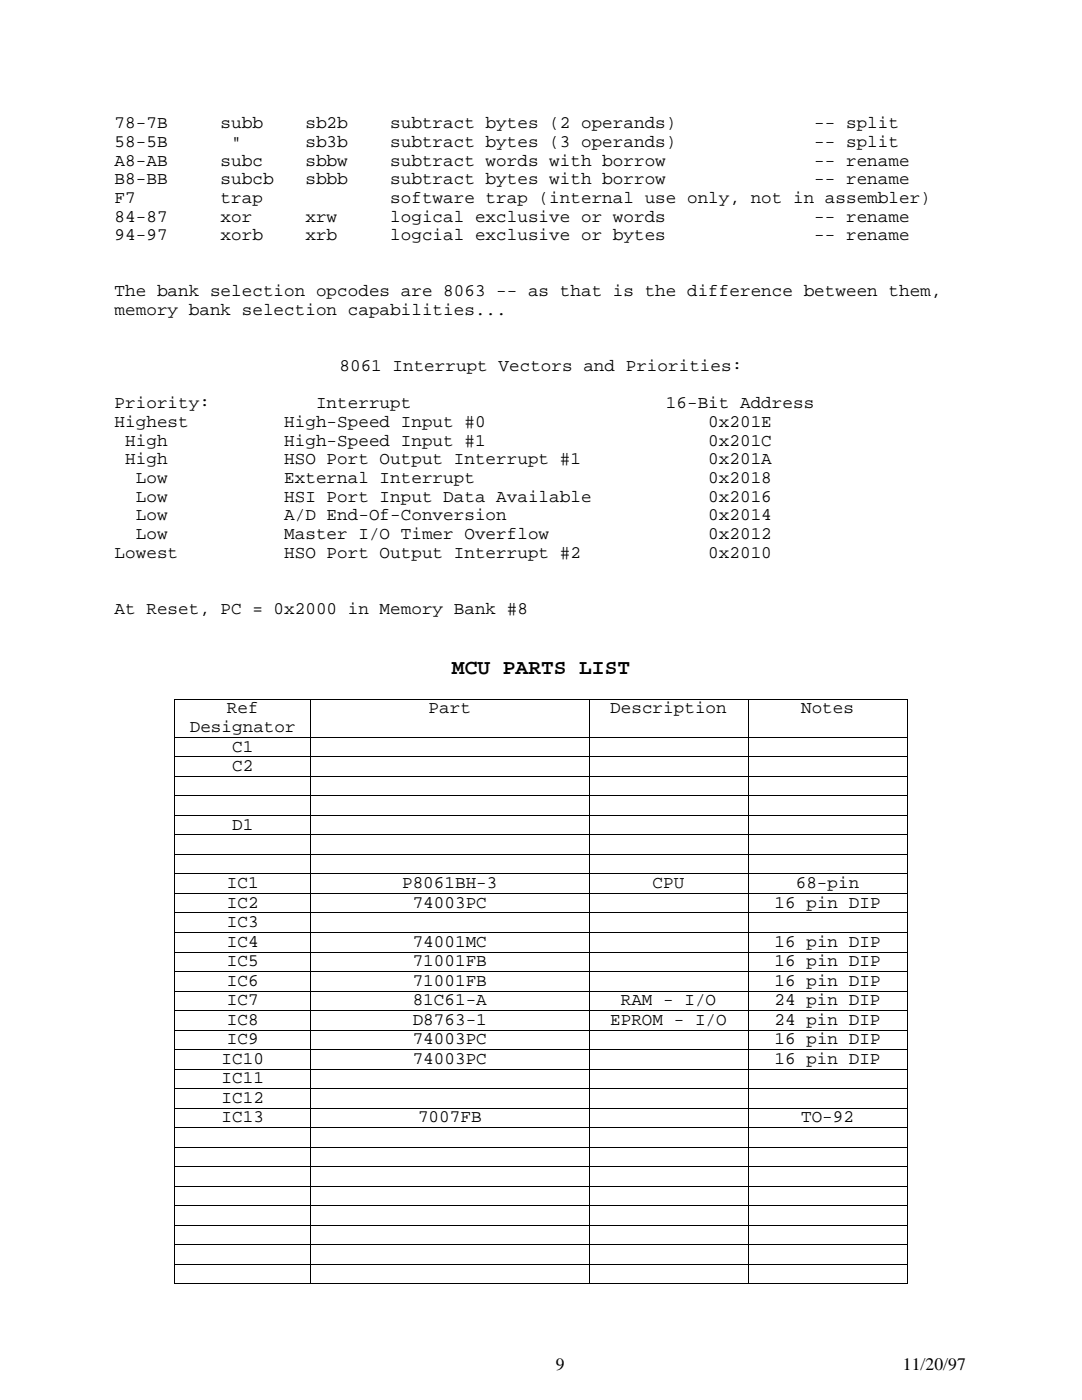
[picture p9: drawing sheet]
<svg xmlns="http://www.w3.org/2000/svg" width="216mm" height="279mm" viewBox="0 0 216 279" stroke-linecap="round" stroke-linejoin="round" font-family="sans-serif">
<defs><g id="words">
<text font-size="4.2" x="90.2" y="134.5">MCU PARTS LIST</text>
<g font-size="3.5">
<text x="22.9" y="25.6">78-7B</text>
<text x="22.9" y="29.3">58-5B</text>
<text x="44" y="25.6">subb</text>
<text x="46.1" y="29.3">&quot;</text>
<text x="60.9" y="25.6">sb2b</text>
<text x="60.9" y="29.3">sb3b</text>
<text x="77.9" y="25.6">subtract bytes (2 operands)</text>
<text x="77.9" y="29.3">subtract bytes (3 operands)</text>
<text x="162.5" y="25.6">-- split</text>
<text x="162.5" y="29.3">-- split</text>
<text x="22.9" y="33.1">A8-AB</text>
<text x="44" y="33.1">subc</text>
<text x="60.9" y="33.1">sbbw</text>
<text x="77.9" y="33.1">subtract words with borrow</text>
<text x="162.5" y="33.1">-- rename</text>
<text x="22.9" y="36.8">B8-BB</text>
<text x="22.9" y="40.5">F7</text>
<text x="44" y="36.8">subcb</text>
<text x="44" y="40.5">trap</text>
<text x="60.9" y="36.8">sbbb</text>
<text x="77.9" y="36.8">subtract bytes with borrow</text>
<text x="77.9" y="40.5">software trap (internal use only, not in assembler)</text>
<text x="162.5" y="36.8">-- rename</text>
<text x="22.9" y="44.2">84-87</text>
<text x="22.9" y="48">94-97</text>
<text x="44" y="44.2">xor</text>
<text x="44" y="48">xorb</text>
<text x="60.9" y="44.2">xrw</text>
<text x="60.9" y="48">xrb</text>
<text x="77.9" y="44.2">logical exclusive or words</text>
<text x="77.9" y="48">logcial exclusive or bytes</text>
<text x="162.5" y="44.2">-- rename</text>
<text x="162.5" y="48">-- rename</text>
<text x="22.9" y="59.1">The bank selection opcodes are 8063 -- as that is the difference between them,</text>
<text x="22.9" y="62.9">memory bank selection capabilities...</text>
<text x="67.7" y="74">8061 Interrupt Vectors and Priorities:</text>
<text x="22.9" y="81.5">Priority:</text>
<text x="63.1" y="81.5">Interrupt</text>
<text x="132.9" y="81.5">16-Bit Address</text>
<text x="22.9" y="85.2">Highest</text>
<text x="25" y="88.9">High</text>
<text x="56.7" y="85.2">High-Speed Input #0</text>
<text x="56.7" y="88.9">High-Speed Input #1</text>
<text x="141.3" y="85.2">0x201E</text>
<text x="141.3" y="88.9">0x201C</text>
<text x="25" y="92.7">High</text>
<text x="56.7" y="92.7">HSO Port Output Interrupt #1</text>
<text x="141.3" y="92.7">0x201A</text>
<text x="27.1" y="96.4">Low</text>
<text x="27.1" y="100.1">Low</text>
<text x="56.7" y="96.4">External Interrupt</text>
<text x="56.7" y="100.1">HSI Port Input Data Available</text>
<text x="141.3" y="96.4">0x2018</text>
<text x="141.3" y="100.1">0x2016</text>
<text x="27.1" y="103.8">Low</text>
<text x="27.1" y="107.6">Low</text>
<text x="56.7" y="103.8">A/D End-Of-Conversion</text>
<text x="56.7" y="107.6">Master I/O Timer Overflow</text>
<text x="141.3" y="103.8">0x2014</text>
<text x="141.3" y="107.6">0x2012</text>
<text x="22.9" y="111.3">Lowest</text>
<text x="56.7" y="111.3">HSO Port Output Interrupt #2</text>
<text x="141.3" y="111.3">0x2010</text>
<text x="22.9" y="122.5">At Reset, PC = 0x2000 in Memory Bank #8</text>
<text x="45.3" y="142.4">Ref</text>
<text x="85.5" y="142.4">Part</text>
<text x="121.8" y="142.4">Description</text>
<text x="159.8" y="142.4">Notes</text>
<text x="37.9" y="146.1">Designator</text>
<text x="46.3" y="150">C1</text>
<text x="46.3" y="153.9">C2</text>
<text x="46.3" y="165.6">D1</text>
<text x="45.3" y="177.2">IC1</text>
<text x="80.2" y="177.2">P8061BH-3</text>
<text x="130.2" y="177.2">CPU</text>
<text x="158.8" y="177.2">68-pin</text>
<text x="45.3" y="181.1">IC2</text>
<text x="45.3" y="185">IC3</text>
<text x="82.4" y="181.1">74003PC</text>
<text x="154.6" y="181.1">16 pin DIP</text>
<text x="45.3" y="188.9">IC4</text>
<text x="82.4" y="188.9">74001MC</text>
<text x="154.6" y="188.9">16 pin DIP</text>
<text x="45.3" y="192.8">IC5</text>
<text x="45.3" y="196.7">IC6</text>
<text x="82.4" y="192.8">71001FB</text>
<text x="82.4" y="196.7">71001FB</text>
<text x="154.6" y="192.8">16 pin DIP</text>
<text x="154.6" y="196.7">16 pin DIP</text>
<text x="45.3" y="200.6">IC7</text>
<text x="82.4" y="200.6">81C61-A</text>
<text x="123.9" y="200.6">RAM - I/O</text>
<text x="154.6" y="200.6">24 pin DIP</text>
<text x="45.3" y="204.5">IC8</text>
<text x="45.3" y="208.4">IC9</text>
<text x="82.4" y="204.5">D8763-1</text>
<text x="82.4" y="208.4">74003PC</text>
<text x="121.8" y="204.5">EPROM - I/O</text>
<text x="154.6" y="204.5">24 pin DIP</text>
<text x="154.6" y="208.4">16 pin DIP</text>
<text x="44.2" y="212.3">IC10</text>
<text x="82.3" y="212.3">74003PC</text>
<text x="154.6" y="212.3">16 pin DIP</text>
<text x="44.2" y="216.2">IC11</text>
<text x="44.2" y="220.1">IC12</text>
<text x="44.2" y="224">IC13</text>
<text x="83.4" y="224">7007FB</text>
<text x="159.9" y="224">TO-92</text>
<text x="110.9" y="273.5">9</text>
<text x="180.1" y="273.5">11/20/97</text>
</g>
</g></defs>
<g fill="#000">
<path d="M34.8 139.4h.2v.2h-.2z" fill-rule="evenodd"/>
<path d="M34.8 139.4h.2v.2h-.2z" fill-rule="evenodd"/>
<path d="M61.9 139.4h.2v.2h-.2z" fill-rule="evenodd"/>
<path d="M117.4 139.4h.2v.2h-.2z" fill-rule="evenodd"/>
<path d="M149.2 139.4h.2v.2h-.2z" fill-rule="evenodd"/>
<path d="M180.9 139.4h.2v.2h-.2z" fill-rule="evenodd"/>
<path d="M180.9 139.4h.2v.2h-.2z" fill-rule="evenodd"/>
<path d="M34.8 147.1h.2v.1h-.2z" fill-rule="evenodd"/>
<path d="M34.8 151h.2v.1h-.2z" fill-rule="evenodd"/>
<path d="M34.8 154.9h.2v.1h-.2z" fill-rule="evenodd"/>
<path d="M34.8 158.8h.2v.1h-.2z" fill-rule="evenodd"/>
<path d="M61.9 147.1h.2v.1h-.2z" fill-rule="evenodd"/>
<path d="M61.9 151h.2v.1h-.2z" fill-rule="evenodd"/>
<path d="M61.9 154.9h.2v.1h-.2z" fill-rule="evenodd"/>
<path d="M61.9 158.8h.2v.1h-.2z" fill-rule="evenodd"/>
<path d="M117.4 147.1h.2v.1h-.2z" fill-rule="evenodd"/>
<path d="M117.4 151h.2v.1h-.2z" fill-rule="evenodd"/>
<path d="M117.4 154.9h.2v.1h-.2z" fill-rule="evenodd"/>
<path d="M117.4 158.8h.2v.1h-.2z" fill-rule="evenodd"/>
<path d="M149.2 147.1h.2v.1h-.2z" fill-rule="evenodd"/>
<path d="M149.2 151h.2v.1h-.2z" fill-rule="evenodd"/>
<path d="M149.2 154.9h.2v.1h-.2z" fill-rule="evenodd"/>
<path d="M149.2 158.8h.2v.1h-.2z" fill-rule="evenodd"/>
<path d="M180.9 147.1h.2v.1h-.2z" fill-rule="evenodd"/>
<path d="M180.9 151h.2v.1h-.2z" fill-rule="evenodd"/>
<path d="M180.9 154.9h.2v.1h-.2z" fill-rule="evenodd"/>
<path d="M180.9 158.8h.2v.1h-.2z" fill-rule="evenodd"/>
<path d="M34.8 162.6h.2v.2h-.2z" fill-rule="evenodd"/>
<path d="M34.8 166.5h.2v.2h-.2z" fill-rule="evenodd"/>
<path d="M34.8 170.4h.2v.2h-.2z" fill-rule="evenodd"/>
<path d="M34.8 174.3h.2v.2h-.2z" fill-rule="evenodd"/>
<path d="M34.8 178.2h.2v.2h-.2z" fill-rule="evenodd"/>
<path d="M61.9 162.6h.2v.2h-.2z" fill-rule="evenodd"/>
<path d="M61.9 166.5h.2v.2h-.2z" fill-rule="evenodd"/>
<path d="M61.9 170.4h.2v.2h-.2z" fill-rule="evenodd"/>
<path d="M61.9 174.3h.2v.2h-.2z" fill-rule="evenodd"/>
<path d="M61.9 178.2h.2v.2h-.2z" fill-rule="evenodd"/>
<path d="M117.4 162.6h.2v.2h-.2z" fill-rule="evenodd"/>
<path d="M117.4 166.5h.2v.2h-.2z" fill-rule="evenodd"/>
<path d="M117.4 170.4h.2v.2h-.2z" fill-rule="evenodd"/>
<path d="M117.4 174.3h.2v.2h-.2z" fill-rule="evenodd"/>
<path d="M117.4 178.2h.2v.2h-.2z" fill-rule="evenodd"/>
<path d="M149.2 162.6h.2v.2h-.2z" fill-rule="evenodd"/>
<path d="M149.2 166.5h.2v.2h-.2z" fill-rule="evenodd"/>
<path d="M149.2 170.4h.2v.2h-.2z" fill-rule="evenodd"/>
<path d="M149.2 174.3h.2v.2h-.2z" fill-rule="evenodd"/>
<path d="M149.2 178.2h.2v.2h-.2z" fill-rule="evenodd"/>
<path d="M180.9 162.6h.2v.2h-.2z" fill-rule="evenodd"/>
<path d="M180.9 166.5h.2v.2h-.2z" fill-rule="evenodd"/>
<path d="M180.9 170.4h.2v.2h-.2z" fill-rule="evenodd"/>
<path d="M180.9 174.3h.2v.2h-.2z" fill-rule="evenodd"/>
<path d="M180.9 178.2h.2v.2h-.2z" fill-rule="evenodd"/>
<path d="M34.8 182.1h.2v.2h-.2z" fill-rule="evenodd"/>
<path d="M34.8 186h.2v.2h-.2z" fill-rule="evenodd"/>
<path d="M34.8 189.9h.2v.2h-.2z" fill-rule="evenodd"/>
<path d="M34.8 193.8h.2v.2h-.2z" fill-rule="evenodd"/>
<path d="M34.8 197.7h.2v.2h-.2z" fill-rule="evenodd"/>
<path d="M61.9 182.1h.2v.2h-.2z" fill-rule="evenodd"/>
<path d="M61.9 186h.2v.2h-.2z" fill-rule="evenodd"/>
<path d="M61.9 189.9h.2v.2h-.2z" fill-rule="evenodd"/>
<path d="M61.9 193.8h.2v.2h-.2z" fill-rule="evenodd"/>
<path d="M61.9 197.7h.2v.2h-.2z" fill-rule="evenodd"/>
<path d="M117.4 182.1h.2v.2h-.2z" fill-rule="evenodd"/>
<path d="M117.4 186h.2v.2h-.2z" fill-rule="evenodd"/>
<path d="M117.4 189.9h.2v.2h-.2z" fill-rule="evenodd"/>
<path d="M117.4 193.8h.2v.2h-.2z" fill-rule="evenodd"/>
<path d="M117.4 197.7h.2v.2h-.2z" fill-rule="evenodd"/>
<path d="M149.2 182.1h.2v.2h-.2z" fill-rule="evenodd"/>
<path d="M149.2 186h.2v.2h-.2z" fill-rule="evenodd"/>
<path d="M149.2 189.9h.2v.2h-.2z" fill-rule="evenodd"/>
<path d="M149.2 193.8h.2v.2h-.2z" fill-rule="evenodd"/>
<path d="M149.2 197.7h.2v.2h-.2z" fill-rule="evenodd"/>
<path d="M180.9 182.1h.2v.2h-.2z" fill-rule="evenodd"/>
<path d="M180.9 186h.2v.2h-.2z" fill-rule="evenodd"/>
<path d="M180.9 189.9h.2v.2h-.2z" fill-rule="evenodd"/>
<path d="M180.9 193.8h.2v.2h-.2z" fill-rule="evenodd"/>
<path d="M180.9 197.7h.2v.2h-.2z" fill-rule="evenodd"/>
<path d="M34.8 201.6h.2v.2h-.2z" fill-rule="evenodd"/>
<path d="M34.8 205.5h.2v.2h-.2z" fill-rule="evenodd"/>
<path d="M34.8 209.4h.2v.1h-.2z" fill-rule="evenodd"/>
<path d="M34.8 213.3h.2v.1h-.2z" fill-rule="evenodd"/>
<path d="M34.8 217.2h.2v.1h-.2z" fill-rule="evenodd"/>
<path d="M61.9 201.6h.2v.2h-.2z" fill-rule="evenodd"/>
<path d="M61.9 205.5h.2v.2h-.2z" fill-rule="evenodd"/>
<path d="M61.9 209.4h.2v.1h-.2z" fill-rule="evenodd"/>
<path d="M61.9 213.3h.2v.1h-.2z" fill-rule="evenodd"/>
<path d="M61.9 217.2h.2v.1h-.2z" fill-rule="evenodd"/>
<path d="M117.4 201.6h.2v.2h-.2z" fill-rule="evenodd"/>
<path d="M117.4 205.5h.2v.2h-.2z" fill-rule="evenodd"/>
<path d="M117.4 209.4h.2v.1h-.2z" fill-rule="evenodd"/>
<path d="M117.4 213.3h.2v.1h-.2z" fill-rule="evenodd"/>
<path d="M117.4 217.2h.2v.1h-.2z" fill-rule="evenodd"/>
<path d="M149.2 201.6h.2v.2h-.2z" fill-rule="evenodd"/>
<path d="M149.2 205.5h.2v.2h-.2z" fill-rule="evenodd"/>
<path d="M149.2 209.4h.2v.1h-.2z" fill-rule="evenodd"/>
<path d="M149.2 213.3h.2v.1h-.2z" fill-rule="evenodd"/>
<path d="M149.2 217.2h.2v.1h-.2z" fill-rule="evenodd"/>
<path d="M180.9 201.6h.2v.2h-.2z" fill-rule="evenodd"/>
<path d="M180.9 205.5h.2v.2h-.2z" fill-rule="evenodd"/>
<path d="M180.9 209.4h.2v.1h-.2z" fill-rule="evenodd"/>
<path d="M180.9 213.3h.2v.1h-.2z" fill-rule="evenodd"/>
<path d="M180.9 217.2h.2v.1h-.2z" fill-rule="evenodd"/>
<path d="M34.8 221.1h.2v.1h-.2z" fill-rule="evenodd"/>
<path d="M34.8 225h.2v.1h-.2z" fill-rule="evenodd"/>
<path d="M34.8 228.9h.2v.1h-.2z" fill-rule="evenodd"/>
<path d="M34.8 232.7h.2v.2h-.2z" fill-rule="evenodd"/>
<path d="M34.8 236.6h.2v.2h-.2z" fill-rule="evenodd"/>
<path d="M61.9 221.1h.2v.1h-.2z" fill-rule="evenodd"/>
<path d="M61.9 225h.2v.1h-.2z" fill-rule="evenodd"/>
<path d="M61.9 228.9h.2v.1h-.2z" fill-rule="evenodd"/>
<path d="M61.9 232.7h.2v.2h-.2z" fill-rule="evenodd"/>
<path d="M61.9 236.6h.2v.2h-.2z" fill-rule="evenodd"/>
<path d="M117.4 221.1h.2v.1h-.2z" fill-rule="evenodd"/>
<path d="M117.4 225h.2v.1h-.2z" fill-rule="evenodd"/>
<path d="M117.4 228.9h.2v.1h-.2z" fill-rule="evenodd"/>
<path d="M117.4 232.7h.2v.2h-.2z" fill-rule="evenodd"/>
<path d="M117.4 236.6h.2v.2h-.2z" fill-rule="evenodd"/>
<path d="M149.2 221.1h.2v.1h-.2z" fill-rule="evenodd"/>
<path d="M149.2 225h.2v.1h-.2z" fill-rule="evenodd"/>
<path d="M149.2 228.9h.2v.1h-.2z" fill-rule="evenodd"/>
<path d="M149.2 232.7h.2v.2h-.2z" fill-rule="evenodd"/>
<path d="M149.2 236.6h.2v.2h-.2z" fill-rule="evenodd"/>
<path d="M180.9 221.1h.2v.1h-.2z" fill-rule="evenodd"/>
<path d="M180.9 225h.2v.1h-.2z" fill-rule="evenodd"/>
<path d="M180.9 228.9h.2v.1h-.2z" fill-rule="evenodd"/>
<path d="M180.9 232.7h.2v.2h-.2z" fill-rule="evenodd"/>
<path d="M180.9 236.6h.2v.2h-.2z" fill-rule="evenodd"/>
<path d="M34.8 240.5h.2v.2h-.2z" fill-rule="evenodd"/>
<path d="M34.8 244.4h.2v.2h-.2z" fill-rule="evenodd"/>
<path d="M34.8 248.3h.2v.2h-.2z" fill-rule="evenodd"/>
<path d="M34.8 252.2h.2v.2h-.2z" fill-rule="evenodd"/>
<path d="M34.8 256.1h.2v.2h-.2z" fill-rule="evenodd"/>
<path d="M34.8 256.1h.2v.2h-.2z" fill-rule="evenodd"/>
<path d="M61.9 240.5h.2v.2h-.2z" fill-rule="evenodd"/>
<path d="M61.9 244.4h.2v.2h-.2z" fill-rule="evenodd"/>
<path d="M61.9 248.3h.2v.2h-.2z" fill-rule="evenodd"/>
<path d="M61.9 252.2h.2v.2h-.2z" fill-rule="evenodd"/>
<path d="M61.9 256.1h.2v.2h-.2z" fill-rule="evenodd"/>
<path d="M117.4 240.5h.2v.2h-.2z" fill-rule="evenodd"/>
<path d="M117.4 244.4h.2v.2h-.2z" fill-rule="evenodd"/>
<path d="M117.4 248.3h.2v.2h-.2z" fill-rule="evenodd"/>
<path d="M117.4 252.2h.2v.2h-.2z" fill-rule="evenodd"/>
<path d="M117.4 256.1h.2v.2h-.2z" fill-rule="evenodd"/>
<path d="M149.2 240.5h.2v.2h-.2z" fill-rule="evenodd"/>
<path d="M149.2 244.4h.2v.2h-.2z" fill-rule="evenodd"/>
<path d="M149.2 248.3h.2v.2h-.2z" fill-rule="evenodd"/>
<path d="M149.2 252.2h.2v.2h-.2z" fill-rule="evenodd"/>
<path d="M149.2 256.1h.2v.2h-.2z" fill-rule="evenodd"/>
<path d="M180.9 240.5h.2v.2h-.2z" fill-rule="evenodd"/>
<path d="M180.9 244.4h.2v.2h-.2z" fill-rule="evenodd"/>
<path d="M180.9 248.3h.2v.2h-.2z" fill-rule="evenodd"/>
<path d="M180.9 252.2h.2v.2h-.2z" fill-rule="evenodd"/>
<path d="M180.9 256.1h.2v.2h-.2z" fill-rule="evenodd"/>
<path d="M180.9 256.1h.2v.2h-.2z" fill-rule="evenodd"/>
</g>
<g fill="none" stroke="#000" stroke-width=".2">
<path d="M34.9 139.6v7.5M35 139.5h26.9M62 139.6v7.5M62.1 139.5h55.3M117.5 139.6v7.5M117.6 139.5h31.6M149.3 139.6v7.5M149.4 139.5h31.5M181 139.6v7.5M34.9 147.2v3.8M34.9 151.1v3.8M34.9 155v3.8"/>
<path d="M34.9 158.9v3.7M35 147.2h26.9M35 151h26.9M35 154.9h26.9M35 158.8h26.9M62 147.2v3.8M62 151.1v3.8M62 155v3.8M62 158.9v3.7M62.1 147.2h55.3M62.1 151h55.3M62.1 154.9h55.3"/>
<path d="M62.1 158.8h55.3M117.5 147.2v3.8M117.5 151.1v3.8M117.5 155v3.8M117.5 158.9v3.7M117.6 147.2h31.6M117.6 151h31.6M117.6 154.9h31.6M117.6 158.8h31.6M149.3 147.2v3.8M149.3 151.1v3.8M149.3 155v3.8"/>
<path d="M149.3 158.9v3.7M149.4 147.2h31.5M149.4 151h31.5M149.4 154.9h31.5M149.4 158.8h31.5M181 147.2v3.8M181 151.1v3.8M181 155v3.8M181 158.9v3.7M34.9 162.8v3.7M34.9 166.7v3.7M34.9 170.6v3.7"/>
<path d="M34.9 174.5v3.7M34.9 178.4v3.7M35 162.7h26.9M35 166.6h26.9M35 170.5h26.9M35 174.4h26.9M35 178.3h26.9M62 162.8v3.7M62 166.7v3.7M62 170.6v3.7M62 174.5v3.7M62 178.4v3.7"/>
<path d="M62.1 162.7h55.3M62.1 166.6h55.3M62.1 170.5h55.3M62.1 174.4h55.3M62.1 178.3h55.3M117.5 162.8v3.7M117.5 166.7v3.7M117.5 170.6v3.7M117.5 174.5v3.7M117.5 178.4v3.7M117.6 162.7h31.6M117.6 166.6h31.6"/>
<path d="M117.6 170.5h31.6M117.6 174.4h31.6M117.6 178.3h31.6M149.3 162.8v3.7M149.3 166.7v3.7M149.3 170.6v3.7M149.3 174.5v3.7M149.3 178.4v3.7M149.4 162.7h31.5M149.4 166.6h31.5M149.4 170.5h31.5M149.4 174.4h31.5"/>
<path d="M149.4 178.3h31.5M181 162.8v3.7M181 166.7v3.7M181 170.6v3.7M181 174.5v3.7M181 178.4v3.7M34.9 182.3v3.7M34.9 186.2v3.7M34.9 190.1v3.7M34.9 194v3.7M34.9 197.9v3.7M35 182.2h26.9"/>
<path d="M35 186.1h26.9M35 190h26.9M35 193.9h26.9M35 197.8h26.9M62 182.3v3.7M62 186.2v3.7M62 190.1v3.7M62 194v3.7M62 197.9v3.7M62.1 182.2h55.3M62.1 186.1h55.3M62.1 190h55.3"/>
<path d="M62.1 193.9h55.3M62.1 197.8h55.3M117.5 182.3v3.7M117.5 186.2v3.7M117.5 190.1v3.7M117.5 194v3.7M117.5 197.9v3.7M117.6 182.2h31.6M117.6 186.1h31.6M117.6 190h31.6M117.6 193.9h31.6M117.6 197.8h31.6"/>
<path d="M149.3 182.3v3.7M149.3 186.2v3.7M149.3 190.1v3.7M149.3 194v3.7M149.3 197.9v3.7M149.4 182.2h31.5M149.4 186.1h31.5M149.4 190h31.5M149.4 193.9h31.5M149.4 197.8h31.5M181 182.3v3.7M181 186.2v3.7"/>
<path d="M181 190.1v3.7M181 194v3.7M181 197.9v3.7M34.9 201.8v3.7M34.9 205.7v3.7M34.9 209.5v3.8M34.9 213.4v3.8M34.9 217.3v3.8M35 201.7h26.9M35 205.6h26.9M35 209.5h26.9M35 213.4h26.9"/>
<path d="M35 217.3h26.9M62 201.8v3.7M62 205.7v3.7M62 209.5v3.8M62 213.4v3.8M62 217.3v3.8M62.1 201.7h55.3M62.1 205.6h55.3M62.1 209.5h55.3M62.1 213.4h55.3M62.1 217.3h55.3M117.5 201.8v3.7"/>
<path d="M117.5 205.7v3.7M117.5 209.5v3.8M117.5 213.4v3.8M117.5 217.3v3.8M117.6 201.7h31.6M117.6 205.6h31.6M117.6 209.5h31.6M117.6 213.4h31.6M117.6 217.3h31.6M149.3 201.8v3.7M149.3 205.7v3.7M149.3 209.5v3.8"/>
<path d="M149.3 213.4v3.8M149.3 217.3v3.8M149.4 201.7h31.5M149.4 205.6h31.5M149.4 209.5h31.5M149.4 213.4h31.5M149.4 217.3h31.5M181 201.8v3.7M181 205.7v3.7M181 209.5v3.8M181 213.4v3.8M181 217.3v3.8"/>
<path d="M34.9 221.2v3.8M34.9 225.1v3.8M34.9 229v3.7M34.9 232.9v3.7M34.9 236.8v3.7M35 221.1h26.9M35 225h26.9M35 228.9h26.9M35 232.8h26.9M35 236.7h26.9M62 221.2v3.8M62 225.1v3.8"/>
<path d="M62 229v3.7M62 232.9v3.7M62 236.8v3.7M62.1 221.1h55.3M62.1 225h55.3M62.1 228.9h55.3M62.1 232.8h55.3M62.1 236.7h55.3M117.5 221.2v3.8M117.5 225.1v3.8M117.5 229v3.7M117.5 232.9v3.7"/>
<path d="M117.5 236.8v3.7M117.6 221.1h31.6M117.6 225h31.6M117.6 228.9h31.6M117.6 232.8h31.6M117.6 236.7h31.6M149.3 221.2v3.8M149.3 225.1v3.8M149.3 229v3.7M149.3 232.9v3.7M149.3 236.8v3.7M149.4 221.1h31.5"/>
<path d="M149.4 225h31.5M149.4 228.9h31.5M149.4 232.8h31.5M149.4 236.7h31.5M181 221.2v3.8M181 225.1v3.8M181 229v3.7M181 232.9v3.7M181 236.8v3.7M34.9 240.7v3.7M34.9 244.6v3.7M34.9 248.5v3.7"/>
<path d="M34.9 252.4v3.7M35 240.6h26.9M35 244.5h26.9M35 248.4h26.9M35 252.3h26.9M35 256.2h26.9M62 240.7v3.7M62 244.6v3.7M62 248.5v3.7M62 252.4v3.7M62.1 240.6h55.3M62.1 244.5h55.3"/>
<path d="M62.1 248.4h55.3M62.1 252.3h55.3M62.1 256.2h55.3M117.5 240.7v3.7M117.5 244.6v3.7M117.5 248.5v3.7M117.5 252.4v3.7M117.6 240.6h31.6M117.6 244.5h31.6M117.6 248.4h31.6M117.6 252.3h31.6M117.6 256.2h31.6"/>
<path d="M149.3 240.7v3.7M149.3 244.6v3.7M149.3 248.5v3.7M149.3 252.4v3.7M149.4 240.6h31.5M149.4 244.5h31.5M149.4 248.4h31.5M149.4 252.3h31.5M149.4 256.2h31.5M181 240.7v3.7M181 244.6v3.7M181 248.5v3.7"/>
<path d="M181 252.4v3.7"/>
</g>
<use href="#words"/>
</svg>
